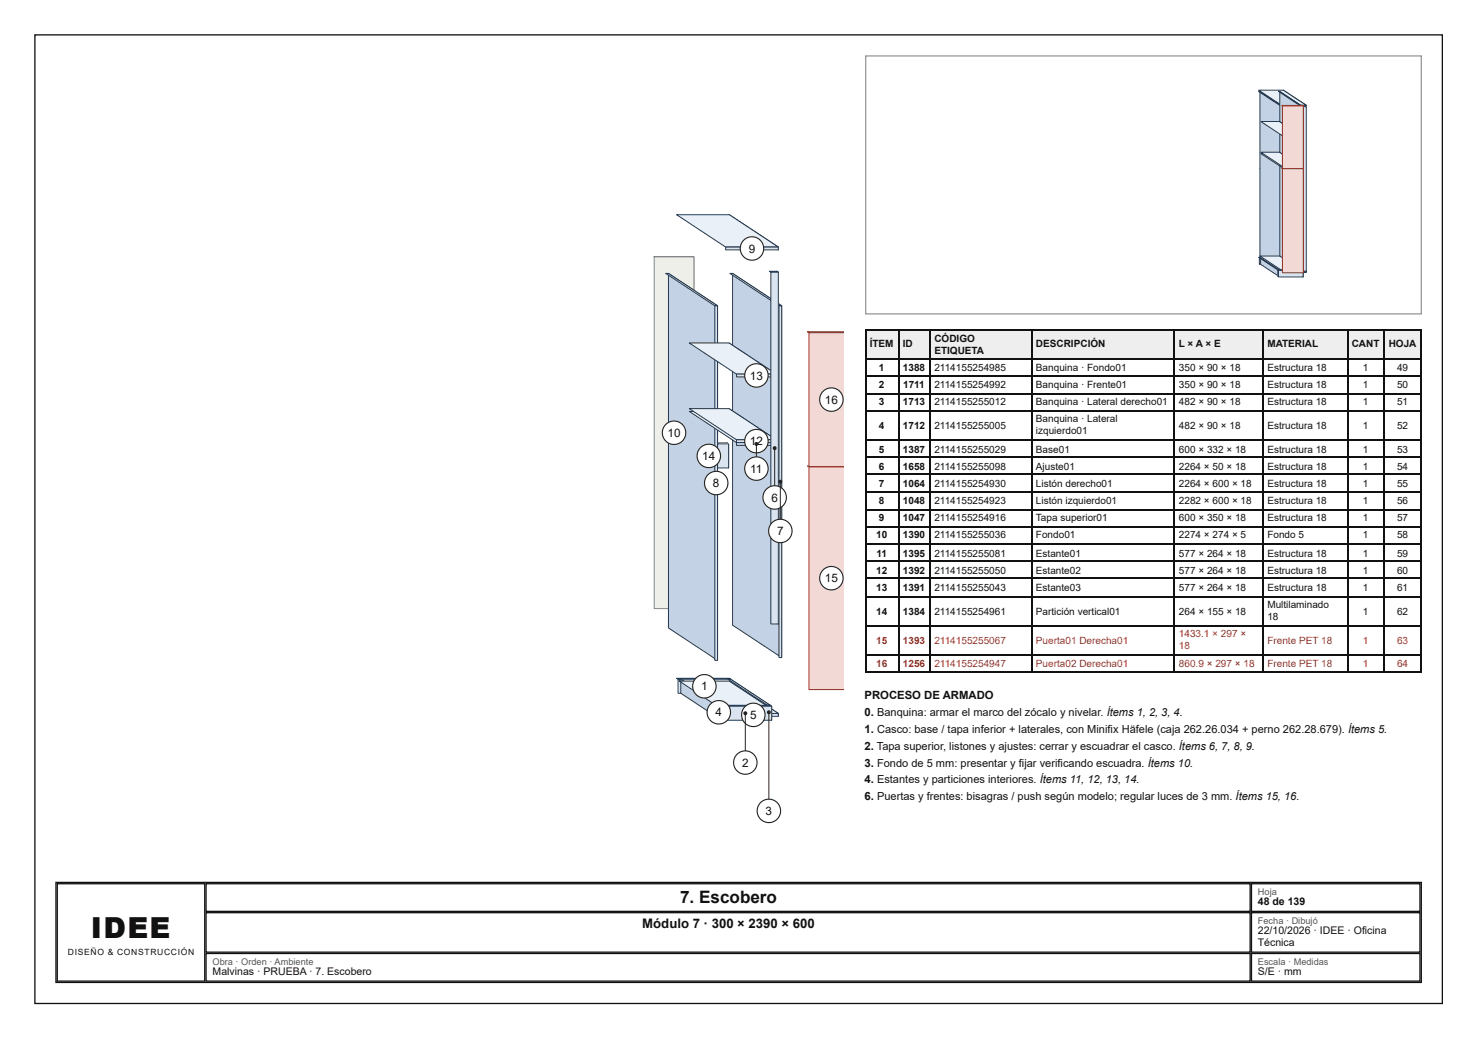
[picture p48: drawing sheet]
<svg xmlns="http://www.w3.org/2000/svg" width="297mm" height="210mm" viewBox="0 0 297 210" stroke-linecap="round" stroke-linejoin="round" font-family="sans-serif">
<defs><g id="words">
<text font-size="5.8" fill="#111" x="18.3" y="188.6">IDEE</text>
<text font-size="3.4" fill="#111" x="136.7" y="181.5">7. Escobero</text>
<text font-size="2.6" fill="#111" x="129.1" y="186.5">Módulo 7 · 300 × 2390 × 600</text>
<g font-size="2.4" fill="#111">
<text x="150.5" y="50.8">9</text>
<text x="150.7" y="76.3">13</text>
<text x="165.8" y="81.2">16</text>
<text x="134.1" y="87.8">10</text>
<text x="150.7" y="89.5">12</text>
<text x="141.1" y="92.5">14</text>
<text x="150.8" y="95.1">11</text>
<text x="143.3" y="98">8</text>
<text x="155" y="100.9">6</text>
<text x="156.2" y="107.6">7</text>
<text x="165.8" y="117.1">15</text>
<text x="140.9" y="138.8">1</text>
<text x="143.8" y="144">4</text>
<text x="150.7" y="144.6">5</text>
<text x="149.1" y="154.1">2</text>
<text x="153.9" y="163.9">3</text>
</g>
<g font-size="2.3" fill="#111">
<text x="173.7" y="140.5">PROCESO DE ARMADO</text>
<text x="173.7" y="143.9">0. Banquina: armar el marco del zócalo y nivelar. Ítems 1, 2, 3, 4.</text>
<text x="173.7" y="147.4">1. Casco: base / tapa inferior + laterales, con Minifix Häfele (caja 262.26.034 + perno 262.28.679). Ítems 5.</text>
<text x="173.7" y="150.8">2. Tapa superior, listones y ajustes: cerrar y escuadrar el casco. Ítems 6, 7, 8, 9.</text>
<text x="173.7" y="154.3">3. Fondo de 5 mm: presentar y fijar verificando escuadra. Ítems 10.</text>
<text x="173.7" y="157.4">4. Estantes y particiones interiores. Ítems 11, 12, 13, 14.</text>
<text x="173.7" y="160.9">6. Puertas y frentes: bisagras / push según modelo; regular luces de 3 mm. Ítems 15, 16.</text>
</g>
<g font-size="2.1" fill="#111">
<text x="252.8" y="182">48 de 139</text>
<text x="252.8" y="187.9">22/10/2026 · IDEE · Oficina</text>
<text x="252.8" y="190.2">Técnica</text>
<text x="42.7" y="196.1">Malvinas · PRUEBA · 7. Escobero</text>
<text x="252.8" y="196.1">S/E · mm</text>
</g>
<g font-size="2" fill="#111">
<text x="174.8" y="69.8">ÍTEM</text>
<text x="181.4" y="69.8">ID</text>
<text x="187.8" y="68.8">CÓDIGO</text>
<text x="187.8" y="71.2">ETIQUETA</text>
<text x="208.2" y="69.8">DESCRIPCIÓN</text>
<text x="236.9" y="69.8">L × A × E</text>
<text x="254.7" y="69.8">MATERIAL</text>
<text x="271.6" y="69.8">CANT</text>
<text x="279.1" y="69.8">HOJA</text>
<text x="176.6" y="74.6">1</text>
<text x="181.4" y="74.6">1388</text>
<text x="187.8" y="74.6">2114155254985</text>
<text x="208.2" y="74.6">Banquina · Fondo01</text>
<text x="236.9" y="74.6">350 × 90 × 18</text>
<text x="254.7" y="74.6">Estructura 18</text>
<text x="273.9" y="74.6">1</text>
<text x="280.7" y="74.6">49</text>
<text x="176.6" y="78.1">2</text>
<text x="176.6" y="81.5">3</text>
<text x="181.4" y="81.5">1713</text>
<text x="181.5" y="78.1">1711</text>
<text x="187.8" y="78.1">2114155254992</text>
<text x="187.8" y="81.5">2114155255012</text>
<text x="208.2" y="78.1">Banquina · Frente01</text>
<text x="208.2" y="81.5">Banquina · Lateral derecho01</text>
<text x="236.9" y="78.1">350 × 90 × 18</text>
<text x="236.9" y="81.5">482 × 90 × 18</text>
<text x="254.7" y="78.1">Estructura 18</text>
<text x="254.7" y="81.5">Estructura 18</text>
<text x="273.9" y="78.1">1</text>
<text x="273.9" y="81.5">1</text>
<text x="280.7" y="78.1">50</text>
<text x="280.7" y="81.5">51</text>
<text x="176.6" y="86.3">4</text>
<text x="181.4" y="86.3">1712</text>
<text x="187.8" y="86.3">2114155255005</text>
<text x="208.2" y="84.9">Banquina · Lateral</text>
<text x="208.2" y="87.3">izquierdo01</text>
<text x="236.9" y="86.3">482 × 90 × 18</text>
<text x="254.7" y="86.3">Estructura 18</text>
<text x="273.9" y="86.3">1</text>
<text x="280.7" y="86.3">52</text>
<text x="176.6" y="91">5</text>
<text x="176.6" y="94.5">6</text>
<text x="181.4" y="91">1387</text>
<text x="181.4" y="94.5">1658</text>
<text x="187.8" y="91">2114155255029</text>
<text x="187.8" y="94.5">2114155255098</text>
<text x="208.2" y="91">Base01</text>
<text x="208.2" y="94.5">Ajuste01</text>
<text x="236.9" y="91">600 × 332 × 18</text>
<text x="236.9" y="94.5">2264 × 50 × 18</text>
<text x="254.7" y="91">Estructura 18</text>
<text x="254.7" y="94.5">Estructura 18</text>
<text x="273.9" y="91">1</text>
<text x="273.9" y="94.5">1</text>
<text x="280.7" y="91">53</text>
<text x="280.7" y="94.5">54</text>
<text x="176.6" y="97.9">7</text>
<text x="176.6" y="101.3">8</text>
<text x="181.4" y="97.9">1064</text>
<text x="181.4" y="101.3">1048</text>
<text x="187.8" y="97.9">2114155254930</text>
<text x="187.8" y="101.3">2114155254923</text>
<text x="208.2" y="97.9">Listón derecho01</text>
<text x="208.2" y="101.3">Listón izquierdo01</text>
<text x="236.9" y="97.9">2264 × 600 × 18</text>
<text x="236.9" y="101.3">2282 × 600 × 18</text>
<text x="254.7" y="97.9">Estructura 18</text>
<text x="254.7" y="101.3">Estructura 18</text>
<text x="273.9" y="97.9">1</text>
<text x="273.9" y="101.3">1</text>
<text x="280.7" y="97.9">55</text>
<text x="280.7" y="101.3">56</text>
<text x="176.6" y="104.8">9</text>
<text x="181.4" y="104.8">1047</text>
<text x="187.8" y="104.8">2114155254916</text>
<text x="208.2" y="104.8">Tapa superior01</text>
<text x="236.9" y="104.8">600 × 350 × 18</text>
<text x="254.7" y="104.8">Estructura 18</text>
<text x="273.9" y="104.8">1</text>
<text x="280.7" y="104.8">57</text>
<text x="176.1" y="108.2">10</text>
<text x="176.1" y="111.9">11</text>
<text x="181.4" y="108.2">1390</text>
<text x="181.4" y="111.9">1395</text>
<text x="187.8" y="108.2">2114155255036</text>
<text x="187.8" y="111.9">2114155255081</text>
<text x="208.2" y="108.2">Fondo01</text>
<text x="208.2" y="111.9">Estante01</text>
<text x="236.9" y="108.2">2274 × 274 × 5</text>
<text x="236.9" y="111.9">577 × 264 × 18</text>
<text x="254.7" y="108.2">Fondo 5</text>
<text x="254.7" y="111.9">Estructura 18</text>
<text x="273.9" y="108.2">1</text>
<text x="273.9" y="111.9">1</text>
<text x="280.7" y="108.2">58</text>
<text x="280.7" y="111.9">59</text>
<text x="176.1" y="115.4">12</text>
<text x="176.1" y="118.8">13</text>
<text x="181.4" y="115.4">1392</text>
<text x="181.4" y="118.8">1391</text>
<text x="187.8" y="115.4">2114155255050</text>
<text x="187.8" y="118.8">2114155255043</text>
<text x="208.2" y="115.4">Estante02</text>
<text x="208.2" y="118.8">Estante03</text>
<text x="236.9" y="115.4">577 × 264 × 18</text>
<text x="236.9" y="118.8">577 × 264 × 18</text>
<text x="254.7" y="115.4">Estructura 18</text>
<text x="254.7" y="118.8">Estructura 18</text>
<text x="273.9" y="115.4">1</text>
<text x="273.9" y="118.8">1</text>
<text x="280.7" y="115.4">60</text>
<text x="280.7" y="118.8">61</text>
<text x="176.1" y="123.6">14</text>
<text x="181.4" y="123.6">1384</text>
<text x="187.8" y="123.6">2114155254961</text>
<text x="208.2" y="123.6">Partición vertical01</text>
<text x="236.9" y="123.6">264 × 155 × 18</text>
<text x="254.7" y="122.2">Multilaminado</text>
<text x="254.7" y="124.6">18</text>
<text x="273.9" y="123.6">1</text>
<text x="280.7" y="123.6">62</text>
</g>
<g font-size="2" fill="#a93226">
<text x="176.1" y="129.4">15</text>
<text x="181.4" y="129.4">1393</text>
<text x="187.8" y="129.4">2114155255067</text>
<text x="208.2" y="129.4">Puerta01 Derecha01</text>
<text x="236.9" y="128.1">1433.1 × 297 ×</text>
<text x="236.9" y="130.4">18</text>
<text x="254.7" y="129.4">Frente PET 18</text>
<text x="273.9" y="129.4">1</text>
<text x="280.7" y="129.4">63</text>
<text x="176.1" y="134.1">16</text>
<text x="181.4" y="134.1">1256</text>
<text x="187.8" y="134.1">2114155254947</text>
<text x="208.2" y="134.1">Puerta02 Derecha01</text>
<text x="236.9" y="134.1">860.9 × 297 × 18</text>
<text x="254.7" y="134.1">Frente PET 18</text>
<text x="273.9" y="134.1">1</text>
<text x="280.7" y="134.1">64</text>
</g>
<g font-size="1.9" fill="#555">
<text x="252.8" y="179.9">Hoja</text>
<text x="252.8" y="185.7">Fecha · Dibujó</text>
<text x="42.7" y="193.9">Obra · Orden · Ambiente</text>
<text x="252.8" y="193.9">Escala · Medidas</text>
</g>
<text font-size="1.7" fill="#111" x="13.6" y="192.1">DISEÑO &amp; CONSTRUCCIÓN</text>
</g></defs>
<path d="M7 7h282.9v194.7h-282.9z" fill="none" stroke="#111" stroke-width=".26"/>
<path d="M139.4 51.6v70.8" fill="none" stroke="#e2e2dc" stroke-width=".2"/>
<path d="M131.4 51.6h8zM139.4 51.6v70.8z" fill="none" stroke="#7f8c8d" stroke-width=".2"/>
<path d="M131.4 51.6h8" fill="none" stroke="#f7f7f3" stroke-width=".2"/>
<path d="M131.5 51.6h7.9v70.8h-7.9z" fill="#efefea"/>
<path d="M131.5 51.6h7.9v70.8h-7.9z" fill="none" stroke="#7f8c8d" stroke-width=".2"/>
<path d="M146.7 136.4v3" fill="none" stroke="#c3d3e5" stroke-width=".3"/>
<path d="M136 136.4h10.6l.2 .2h-10.5zM146.6 136.4l.2 .2v2.8l-.2-.2z" fill="none" stroke="#1f3a56" stroke-width=".2"/>
<path d="M136 136.5h10.8" fill="none" stroke="#e9f0f7" stroke-width=".2"/>
<path d="M136.3 136.6h10.5v2.8h-10.5z" fill="#d9e4f0"/>
<path d="M138.1 89h8l.3 .2h-8zM146.1 89l.3 .2v4.9l-.3-.2zM136.3 136.6h10.5v2.8h-10.5z" fill="none" stroke="#1f3a56" stroke-width=".2"/>
<path d="M146.3 89v5.1" fill="none" stroke="#c3d3e5" stroke-width=".3"/>
<path d="M138.1 89.1h8.3" fill="none" stroke="#e9f0f7" stroke-width=".2"/>
<path d="M138.4 89.2h8v4.9h-8z" fill="#d9e4f0"/>
<path d="M138.4 89.2h8v4.9h-8z" fill="none" stroke="#1f3a56" stroke-width=".2"/>
<path d="M136.8 136.6l7.9 5.2v2.8l-7.9-5.2z" fill="#c3d3e5"/>
<path d="M136.8 136.6l7.9 5.2v2.8l-7.9-5.2z" fill="none" stroke="#1f3a56" stroke-width=".2"/>
<path d="M136.3 136.6h.5l7.9 5.2h-.5z" fill="#e9f0f7"/>
<path d="M136.3 136.6h.5l7.9 5.2h-.5z" fill="none" stroke="#1f3a56" stroke-width=".2"/>
<path d="M144.2 141.8h.5v2.8h-.5z" fill="#d9e4f0"/>
<path d="M144.2 141.8h.5v2.8h-.5z" fill="none" stroke="#1f3a56" stroke-width=".2"/>
<path d="M146.8 136.6l8 5.2v2.8l-8-5.2z" fill="#c3d3e5"/>
<path d="M146.8 136.6l8 5.2v2.8l-8-5.2z" fill="none" stroke="#1f3a56" stroke-width=".2"/>
<path d="M146.3 136.6h.5l8 5.2h-.6z" fill="#e9f0f7"/>
<path d="M146.3 136.6h.5l8 5.2h-.6z" fill="none" stroke="#1f3a56" stroke-width=".2"/>
<path d="M154.2 141.8h.6v2.8h-.6z" fill="#d9e4f0"/>
<path d="M154.2 141.8h.6v2.8h-.6z" fill="none" stroke="#1f3a56" stroke-width=".2"/>
<path d="M134.3 55l9.9 6.5v71.3l-9.9-6.6z" fill="#c3d3e5"/>
<path d="M134.3 55l9.9 6.5v71.3l-9.9-6.6z" fill="none" stroke="#1f3a56" stroke-width=".2"/>
<path d="M133.8 55h.5l9.9 6.5h-.6z" fill="#e9f0f7"/>
<path d="M133.8 55h.5l9.9 6.5h-.6z" fill="none" stroke="#1f3a56" stroke-width=".2"/>
<path d="M143.6 61.5h.6v71.3h-.6z" fill="#d9e4f0"/>
<path d="M143.6 61.5h.6v71.3h-.6z" fill="none" stroke="#1f3a56" stroke-width=".2"/>
<path d="M146.6 43.2l9.8 6.5v.5l-9.8-6.5z" fill="#c3d3e5"/>
<path d="M146.6 43.2l9.8 6.5v.5l-9.8-6.5z" fill="none" stroke="#1f3a56" stroke-width=".2"/>
<path d="M136 43.2h10.6l9.8 6.5h-10.6z" fill="#e9f0f7"/>
<path d="M136 43.2h10.6l9.8 6.5h-10.6z" fill="none" stroke="#1f3a56" stroke-width=".2"/>
<path d="M145.8 49.7h10.6v.5h-10.6z" fill="#d9e4f0"/>
<path d="M145.8 49.7h10.6v.5h-10.6z" fill="none" stroke="#1f3a56" stroke-width=".2"/>
<path d="M146.6 136.9l9.8 6.5v.6l-9.8-6.5z" fill="#c3d3e5"/>
<path d="M146.6 136.9l9.8 6.5v.6l-9.8-6.5z" fill="none" stroke="#1f3a56" stroke-width=".2"/>
<path d="M136.5 136.9h10.1l9.8 6.5h-10z" fill="#e9f0f7"/>
<path d="M136.5 136.9h10.1l9.8 6.5h-10z" fill="none" stroke="#1f3a56" stroke-width=".2"/>
<path d="M146.4 143.4h10v.6h-10z" fill="#d9e4f0"/>
<path d="M146.4 143.4h10v.6h-10z" fill="none" stroke="#1f3a56" stroke-width=".2"/>
<path d="M147.2 55l9.9 6.5v70.7l-9.9-6.5z" fill="#c3d3e5"/>
<path d="M147.2 55l9.9 6.5v70.7l-9.9-6.5z" fill="none" stroke="#1f3a56" stroke-width=".2"/>
<path d="M146.7 55h.5l9.9 6.5h-.6z" fill="#e9f0f7"/>
<path d="M146.7 55h.5l9.9 6.5h-.6z" fill="none" stroke="#1f3a56" stroke-width=".2"/>
<path d="M156.5 61.5h.6v70.7h-.6z" fill="#d9e4f0"/>
<path d="M156.5 61.5h.6v70.7h-.6z" fill="none" stroke="#1f3a56" stroke-width=".2"/>
<path d="M146.5 82.7l9.5 6.3v.5l-9.5-6.2z" fill="#c3d3e5"/>
<path d="M146.5 82.7l9.5 6.3v.5l-9.5-6.2z" fill="none" stroke="#1f3a56" stroke-width=".2"/>
<path d="M138.5 82.7h8l9.5 6.3h-8z" fill="#e9f0f7"/>
<path d="M138.5 82.7h8l9.5 6.3h-8z" fill="none" stroke="#1f3a56" stroke-width=".2"/>
<path d="M148 89h8v.5h-8z" fill="#d9e4f0"/>
<path d="M148 89h8v.5h-8z" fill="none" stroke="#1f3a56" stroke-width=".2"/>
<path d="M146.5 82.2l9.5 6.2v.6l-9.5-6.3z" fill="#c3d3e5"/>
<path d="M146.5 82.2l9.5 6.2v.6l-9.5-6.3z" fill="none" stroke="#1f3a56" stroke-width=".2"/>
<path d="M138.5 82.2h8l9.5 6.2h-8z" fill="#e9f0f7"/>
<path d="M138.5 82.2h8l9.5 6.2h-8z" fill="none" stroke="#1f3a56" stroke-width=".2"/>
<path d="M148 88.4h8v.6h-8z" fill="#d9e4f0"/>
<path d="M148 88.4h8v.6h-8z" fill="none" stroke="#1f3a56" stroke-width=".2"/>
<path d="M146.5 69l9.5 6.2v.6l-9.5-6.3z" fill="#c3d3e5"/>
<path d="M146.5 69l9.5 6.2v.6l-9.5-6.3z" fill="none" stroke="#1f3a56" stroke-width=".2"/>
<path d="M138.5 69h8l9.5 6.2h-8z" fill="#e9f0f7"/>
<path d="M138.5 69h8l9.5 6.2h-8z" fill="none" stroke="#1f3a56" stroke-width=".2"/>
<path d="M148 75.2h8v.6h-8z" fill="#d9e4f0"/>
<path d="M148 75.2h8v.6h-8zM144.2 141.8h10.6l.3 .2h-10.6zM154.8 141.8l.3 .2v2.8l-.3-.2z" fill="none" stroke="#1f3a56" stroke-width=".2"/>
<path d="M154.9 141.8v3" fill="none" stroke="#c3d3e5" stroke-width=".3"/>
<path d="M144.2 141.9h10.9" fill="none" stroke="#e9f0f7" stroke-width=".2"/>
<path d="M144.5 142h10.6v2.8h-10.6z" fill="#d9e4f0"/>
<path d="M156.1 54.5l.3 .2v70.7l-.3-.1zM144.5 142h10.6v2.8h-10.6z" fill="none" stroke="#1f3a56" stroke-width=".2"/>
<path d="M156.3 54.5v70.9" fill="none" stroke="#c3d3e5" stroke-width=".3"/>
<path d="M154.6 54.5h1.5l.3 .2h-1.5z" fill="#e9f0f7"/>
<path d="M154.6 54.5h1.5l.3 .2h-1.5z" fill="none" stroke="#1f3a56" stroke-width=".2"/>
<path d="M154.9 54.7h1.5v70.7h-1.5z" fill="#d9e4f0"/>
<path d="M154.9 54.7h1.5v70.7h-1.5z" fill="none" stroke="#1f3a56" stroke-width=".2"/>
<path d="M162.3 93.8h7.3" fill="none" stroke="#f9e8e5" stroke-width=".2"/>
<path d="M169.6 93.7h-7.3l.3 .2h7" fill="none" stroke="#a93226" stroke-width=".2"/>
<path d="M162.6 93.9h7v44.7h-7z" fill="#f3d9d5"/>
<path d="M169.6 66.7h-7.3l.3 .2h7M169.6 93.9h-7v44.7h7" fill="none" stroke="#a93226" stroke-width=".2"/>
<path d="M162.3 66.8h7.3" fill="none" stroke="#f9e8e5" stroke-width=".2"/>
<path d="M162.6 66.9h7v26.9h-7z" fill="#f3d9d5"/>
<path d="M169.6 66.9h-7v26.9h7" fill="none" stroke="#a93226" stroke-width=".2"/>
<circle cx="151.1" cy="50" r=".4" fill="#222"/>
<circle cx="151.1" cy="50" r="2.35" fill="#fff"/>
<circle cx="151.1" cy="50" r="2.35" fill="none" stroke="#222" stroke-width=".22"/>
<circle cx="167.1" cy="80.3" r=".4" fill="#222"/>
<circle cx="167.1" cy="80.3" r="2.35" fill="#fff"/>
<circle cx="167.1" cy="80.3" r="2.35" fill="none" stroke="#222" stroke-width=".22"/>
<circle cx="152" cy="75.5" r=".4" fill="#222"/>
<circle cx="152" cy="75.5" r="2.35" fill="#fff"/>
<circle cx="152" cy="75.5" r="2.35" fill="none" stroke="#222" stroke-width=".22"/>
<circle cx="152" cy="88.7" r=".4" fill="#222"/>
<circle cx="152" cy="88.7" r="2.35" fill="#fff"/>
<circle cx="152" cy="88.7" r="2.35" fill="none" stroke="#222" stroke-width=".22"/>
<path d="M152 89.3v4.9" fill="none" stroke="#222" stroke-width=".2"/>
<circle cx="152" cy="89.3" r=".4" fill="#222"/>
<circle cx="152" cy="94.2" r="2.35" fill="#fff"/>
<circle cx="152" cy="94.2" r="2.35" fill="none" stroke="#222" stroke-width=".22"/>
<path d="M155.7 90.1v9.9" fill="none" stroke="#222" stroke-width=".2"/>
<circle cx="155.7" cy="90.1" r=".4" fill="#222"/>
<circle cx="155.7" cy="100" r="2.35" fill="#fff"/>
<circle cx="155.7" cy="100" r="2.35" fill="none" stroke="#222" stroke-width=".22"/>
<circle cx="135.5" cy="87" r=".4" fill="#222"/>
<circle cx="135.5" cy="87" r="2.35" fill="#fff"/>
<circle cx="135.5" cy="87" r="2.35" fill="none" stroke="#222" stroke-width=".22"/>
<path d="M156.8 96.8v10" fill="none" stroke="#222" stroke-width=".2"/>
<circle cx="156.8" cy="96.8" r=".4" fill="#222"/>
<circle cx="156.8" cy="106.8" r="2.35" fill="#fff"/>
<circle cx="156.8" cy="106.8" r="2.35" fill="none" stroke="#222" stroke-width=".22"/>
<circle cx="142.4" cy="91.7" r=".4" fill="#222"/>
<circle cx="142.4" cy="91.7" r="2.35" fill="#fff"/>
<circle cx="142.4" cy="91.7" r="2.35" fill="none" stroke="#222" stroke-width=".22"/>
<circle cx="143.9" cy="97.1" r=".4" fill="#222"/>
<circle cx="143.9" cy="97.1" r="2.35" fill="#fff"/>
<circle cx="143.9" cy="97.1" r="2.35" fill="none" stroke="#222" stroke-width=".22"/>
<circle cx="167.1" cy="116.2" r=".4" fill="#222"/>
<circle cx="167.1" cy="116.2" r="2.35" fill="#fff"/>
<circle cx="167.1" cy="116.2" r="2.35" fill="none" stroke="#222" stroke-width=".22"/>
<circle cx="151.4" cy="143.7" r=".4" fill="#222"/>
<circle cx="151.4" cy="143.7" r="2.35" fill="#fff"/>
<circle cx="151.4" cy="143.7" r="2.35" fill="none" stroke="#222" stroke-width=".22"/>
<circle cx="144.4" cy="143.2" r=".4" fill="#222"/>
<circle cx="144.4" cy="143.2" r="2.35" fill="#fff"/>
<circle cx="144.4" cy="143.2" r="2.35" fill="none" stroke="#222" stroke-width=".22"/>
<circle cx="141.5" cy="138" r=".4" fill="#222"/>
<circle cx="141.5" cy="138" r="2.35" fill="#fff"/>
<circle cx="141.5" cy="138" r="2.35" fill="none" stroke="#222" stroke-width=".22"/>
<path d="M149.8 143.4v9.9" fill="none" stroke="#222" stroke-width=".2"/>
<circle cx="149.8" cy="143.4" r=".4" fill="#222"/>
<circle cx="149.8" cy="153.3" r="2.35" fill="#fff"/>
<circle cx="149.8" cy="153.3" r="2.35" fill="none" stroke="#222" stroke-width=".22"/>
<path d="M154.5 143.2v19.8" fill="none" stroke="#222" stroke-width=".2"/>
<circle cx="154.5" cy="143.2" r=".4" fill="#222"/>
<circle cx="154.5" cy="163" r="2.35" fill="#fff"/>
<circle cx="154.5" cy="163" r="2.35" fill="none" stroke="#222" stroke-width=".22"/>
<path d="M174 11.2h111.6v51.9h-111.6z" fill="none" stroke="#999" stroke-width=".26"/>
<path d="M257 33.8v2.4" fill="none" stroke="#c3d3e5" stroke-width=".2"/>
<path d="M253.2 33.8l3.9 .1zM256.9 33.8l.2 .1v2.3l-.2-.1z" fill="none" stroke="#1f3a56" stroke-width=".2"/>
<path d="M253.2 33.9h3.9" fill="none" stroke="#e9f0f7" stroke-width=".2"/>
<path d="M253.3 33.9h3.8v2.3h-3.8z" fill="#d9e4f0"/>
<path d="M253.3 33.9h3.8v2.3h-3.8z" fill="none" stroke="#1f3a56" stroke-width=".2"/>
<path d="M257.9 51.7l.1 .1v1.3l-.1-.1z" fill="#c3d3e5"/>
<path d="M252.9 51.7l5.1 .1zM257.9 51.7l.1 .1v1.3l-.1-.1z" fill="none" stroke="#1f3a56" stroke-width=".2"/>
<path d="M252.9 51.8h5.1" fill="none" stroke="#e9f0f7" stroke-width=".2"/>
<path d="M253.1 51.8h4.9v1.3h-4.9z" fill="#d9e4f0"/>
<path d="M253.1 51.8h4.9v1.3h-4.9z" fill="none" stroke="#1f3a56" stroke-width=".2"/>
<path d="M257.1 18.5v33.1" fill="none" stroke="#e2e2dc" stroke-width=".2"/>
<path d="M253.3 18.5h3.8zM257.1 18.5v33.1z" fill="none" stroke="#7f8c8d" stroke-width=".2"/>
<path d="M253.3 18.5h3.8" fill="none" stroke="#f7f7f3" stroke-width=".2"/>
<path d="M253.4 18.5h3.7v33.1h-3.7z" fill="#efefea"/>
<path d="M253.4 18.5h3.7v33.1h-3.7z" fill="none" stroke="#7f8c8d" stroke-width=".2"/>
<path d="M253.3 51.8l3.7 2.5v1.3l-3.7-2.5z" fill="#c3d3e5"/>
<path d="M253.3 51.8l3.7 2.5v1.3l-3.7-2.5z" fill="none" stroke="#1f3a56" stroke-width=".2"/>
<path d="M253.1 51.8h.2l3.7 2.5h-.2z" fill="#e9f0f7"/>
<path d="M253.1 51.8h.2l3.7 2.5h-.2z" fill="none" stroke="#1f3a56" stroke-width=".2"/>
<path d="M256.8 54.3h.2v1.3h-.2z" fill="#d9e4f0"/>
<path d="M256.8 54.3h.2v1.3h-.2z" fill="none" stroke="#1f3a56" stroke-width=".2"/>
<path d="M258 51.8l3.7 2.5v1.3l-3.7-2.5z" fill="#c3d3e5"/>
<path d="M258 51.8l3.7 2.5v1.3l-3.7-2.5z" fill="none" stroke="#1f3a56" stroke-width=".2"/>
<path d="M257.8 51.8h.2l3.7 2.5h-.2z" fill="#e9f0f7"/>
<path d="M257.8 51.8h.2l3.7 2.5h-.2z" fill="none" stroke="#1f3a56" stroke-width=".2"/>
<path d="M261.5 54.3h.2v1.3h-.2z" fill="#d9e4f0"/>
<path d="M261.5 54.3h.2v1.3h-.2z" fill="none" stroke="#1f3a56" stroke-width=".2"/>
<path d="M253.2 18.4l4.6 3v33.4l-4.6-3.1z" fill="#c3d3e5"/>
<path d="M253.2 18.4l4.6 3v33.4l-4.6-3.1z" fill="none" stroke="#1f3a56" stroke-width=".2"/>
<path d="M252.9 18.4h.3l4.6 3h-.2z" fill="#e9f0f7"/>
<path d="M252.9 18.4h.3l4.6 3h-.2zM257.6 21.4h.2v33.4h-.2z" fill="none" stroke="#1f3a56" stroke-width=".2"/>
<path d="M257.7 21.4v33.4" fill="none" stroke="#d9e4f0" stroke-width=".25"/>
<path d="M257.9 18.1l4.6 3.1v.2l-4.6-3z" fill="#c3d3e5"/>
<path d="M257.9 18.1l4.6 3.1v.2l-4.6-3z" fill="none" stroke="#1f3a56" stroke-width=".2"/>
<path d="M252.9 18.1h5l4.6 3.1h-4.9z" fill="#e9f0f7"/>
<path d="M252.9 18.1h5l4.6 3.1h-4.9zM257.6 21.2h4.9v.2h-4.9z" fill="none" stroke="#1f3a56" stroke-width=".2"/>
<path d="M257.6 21.3h4.9" fill="none" stroke="#d9e4f0" stroke-width=".26"/>
<path d="M257.9 51.5l4.6 3v.3l-4.6-3.1z" fill="#c3d3e5"/>
<path d="M257.9 51.5l4.6 3v.3l-4.6-3.1z" fill="none" stroke="#1f3a56" stroke-width=".2"/>
<path d="M253.2 51.5h4.7l4.6 3h-4.7z" fill="#e9f0f7"/>
<path d="M253.2 51.5h4.7l4.6 3h-4.7zM257.8 54.5h4.7v.3h-4.7z" fill="none" stroke="#1f3a56" stroke-width=".2"/>
<path d="M257.8 54.6h4.7" fill="none" stroke="#d9e4f0" stroke-width=".26"/>
<path d="M257.2 18.4l4.6 3v33.1l-4.6-3z" fill="#c3d3e5"/>
<path d="M257.2 18.4l4.6 3v33.1l-4.6-3z" fill="none" stroke="#1f3a56" stroke-width=".2"/>
<path d="M256.9 18.4h.3l4.6 3h-.3z" fill="#e9f0f7"/>
<path d="M256.9 18.4h.3l4.6 3h-.3zM261.5 21.4h.3v33.1h-.3z" fill="none" stroke="#1f3a56" stroke-width=".2"/>
<path d="M261.7 21.4v33.1" fill="none" stroke="#d9e4f0" stroke-width=".25"/>
<path d="M257.1 30.9l4.4 2.9v.3l-4.4-3z" fill="#c3d3e5"/>
<path d="M257.1 30.9l4.4 2.9v.3l-4.4-3z" fill="none" stroke="#1f3a56" stroke-width=".2"/>
<path d="M253.4 30.9h3.7l4.4 2.9h-3.7z" fill="#e9f0f7"/>
<path d="M253.4 30.9h3.7l4.4 2.9h-3.7zM257.8 33.8h3.7v.3h-3.7z" fill="none" stroke="#1f3a56" stroke-width=".2"/>
<path d="M257.8 33.9h3.7" fill="none" stroke="#d9e4f0" stroke-width=".26"/>
<path d="M257.1 30.6l4.4 2.9v.3l-4.4-2.9z" fill="#c3d3e5"/>
<path d="M257.1 30.6l4.4 2.9v.3l-4.4-2.9z" fill="none" stroke="#1f3a56" stroke-width=".2"/>
<path d="M253.4 30.6h3.7l4.4 2.9h-3.7z" fill="#e9f0f7"/>
<path d="M253.4 30.6h3.7l4.4 2.9h-3.7zM257.8 33.5h3.7v.3h-3.7z" fill="none" stroke="#1f3a56" stroke-width=".2"/>
<path d="M257.8 33.7h3.7" fill="none" stroke="#d9e4f0" stroke-width=".26"/>
<path d="M257.1 24.4l4.4 3v.2l-4.4-2.9z" fill="#c3d3e5"/>
<path d="M257.1 24.4l4.4 3v.2l-4.4-2.9z" fill="none" stroke="#1f3a56" stroke-width=".2"/>
<path d="M253.4 24.4h3.7l4.4 3h-3.7z" fill="#e9f0f7"/>
<path d="M253.4 24.4h3.7l4.4 3h-3.7zM257.8 27.4h3.7v.2h-3.7z" fill="none" stroke="#1f3a56" stroke-width=".2"/>
<path d="M257.8 27.5h3.7" fill="none" stroke="#d9e4f0" stroke-width=".26"/>
<path d="M261.7 54.3l.2 .1v1.3l-.2-.1z" fill="#c3d3e5"/>
<path d="M256.8 54.3l5.1 .1zM261.7 54.3l.2 .1v1.3l-.2-.1z" fill="none" stroke="#1f3a56" stroke-width=".2"/>
<path d="M256.8 54.3h5.1" fill="none" stroke="#e9f0f7" stroke-width=".2"/>
<path d="M256.9 54.4h5v1.3h-5z" fill="#d9e4f0"/>
<path d="M262.4 21.3l.1 .1v33.1l-.1-.1zM256.9 54.4h5v1.3h-5z" fill="none" stroke="#1f3a56" stroke-width=".2"/>
<path d="M262.4 21.3v33.2" fill="none" stroke="#c3d3e5" stroke-width=".2"/>
<path d="M261.7 21.3l.8 .1z" fill="#e9f0f7"/>
<path d="M261.7 21.3l.8 .1z" fill="none" stroke="#1f3a56" stroke-width=".2"/>
<path d="M261.8 21.4h.7v33.1h-.7z" fill="#d9e4f0"/>
<path d="M261.8 21.4h.7v33.1h-.7z" fill="none" stroke="#1f3a56" stroke-width=".2"/>
<path d="M261.8 33.8v21" fill="none" stroke="#e9c4be" stroke-width=".2"/>
<path d="M257.6 33.8l4.3 .1zM261.8 33.8l.1 .1v20.9h-.1z" fill="none" stroke="#a93226" stroke-width=".2"/>
<path d="M257.6 33.9h4.3" fill="none" stroke="#f9e8e5" stroke-width=".2"/>
<path d="M257.7 33.9h4.2v20.9h-4.2z" fill="#f3d9d5"/>
<path d="M257.6 21.2l4.3 .1zM257.7 33.9h4.2v20.9h-4.2zM261.8 21.2l.1 .1v12.6l-.1-.1z" fill="none" stroke="#a93226" stroke-width=".2"/>
<path d="M261.8 21.2v12.7" fill="none" stroke="#e9c4be" stroke-width=".2"/>
<path d="M257.6 21.2h4.3" fill="none" stroke="#f9e8e5" stroke-width=".2"/>
<path d="M257.7 21.3h4.2v12.6h-4.2z" fill="#f3d9d5"/>
<path d="M257.7 21.3h4.2v12.6h-4.2z" fill="none" stroke="#a93226" stroke-width=".2"/>
<g fill="#eee">
<path d="M173.8 66.1h6.6v6.1h-6.6z"/>
<path d="M180.4 66.1h6.4v6.1h-6.4z"/>
<path d="M186.8 66.1h20.4v6.1h-20.4z"/>
<path d="M207.2 66.1h28.8v6.1h-28.8z"/>
<path d="M236 66.1h17.7v6.1h-17.7z"/>
<path d="M253.7 66.1h17v6.1h-17z"/>
<path d="M270.7 66.1h7.4v6.1h-7.4z"/>
<path d="M278.1 66.1h7.4v6.1h-7.4z"/>
</g>
<g fill="none" stroke="#111" stroke-width=".26">
<path d="M173.8 66.3h111.9M173.8 72.1h111.9M173.8 75.5h111.9M173.8 79.2h111.9M174 66.1v69.1M180.6 66.1v69.1M186.9 66.1v69.1M207.3 66.1v69.1M235.9 66.1v69.1M253.9 66.1v69.1M270.8 66.1v69.1M278.2 66.1v69.1"/>
<path d="M285.6 66.1v69.1M173.8 82.7h111.9M173.8 88.5h111.9M173.8 91.9h111.9M173.8 95.4h111.9M173.8 98.8h111.9M173.8 102.5h111.9M173.8 106h111.9M173.8 109.4h111.9M173.8 112.8h111.9M173.8 116.3h111.9M173.8 120h111.9"/>
<path d="M173.8 125.8h111.9M173.8 131.6h111.9M173.8 135.1h111.9M11.2 177.4h274.4v20.1h-274.4zM11.5 177.7h29.6v19.5h-29.6zM41.4 177.7h209.8v5.5h-209.8zM251.5 177.7h33.9v5.5h-33.9zM41.4 183.5h209.8v7.9h-209.8zM41.4 191.7h209.8v5.5h-209.8zM251.5 183.5h33.9v7.9h-33.9zM251.5 191.7h33.9v5.5h-33.9z"/>
</g>
<use href="#words"/>
</svg>
